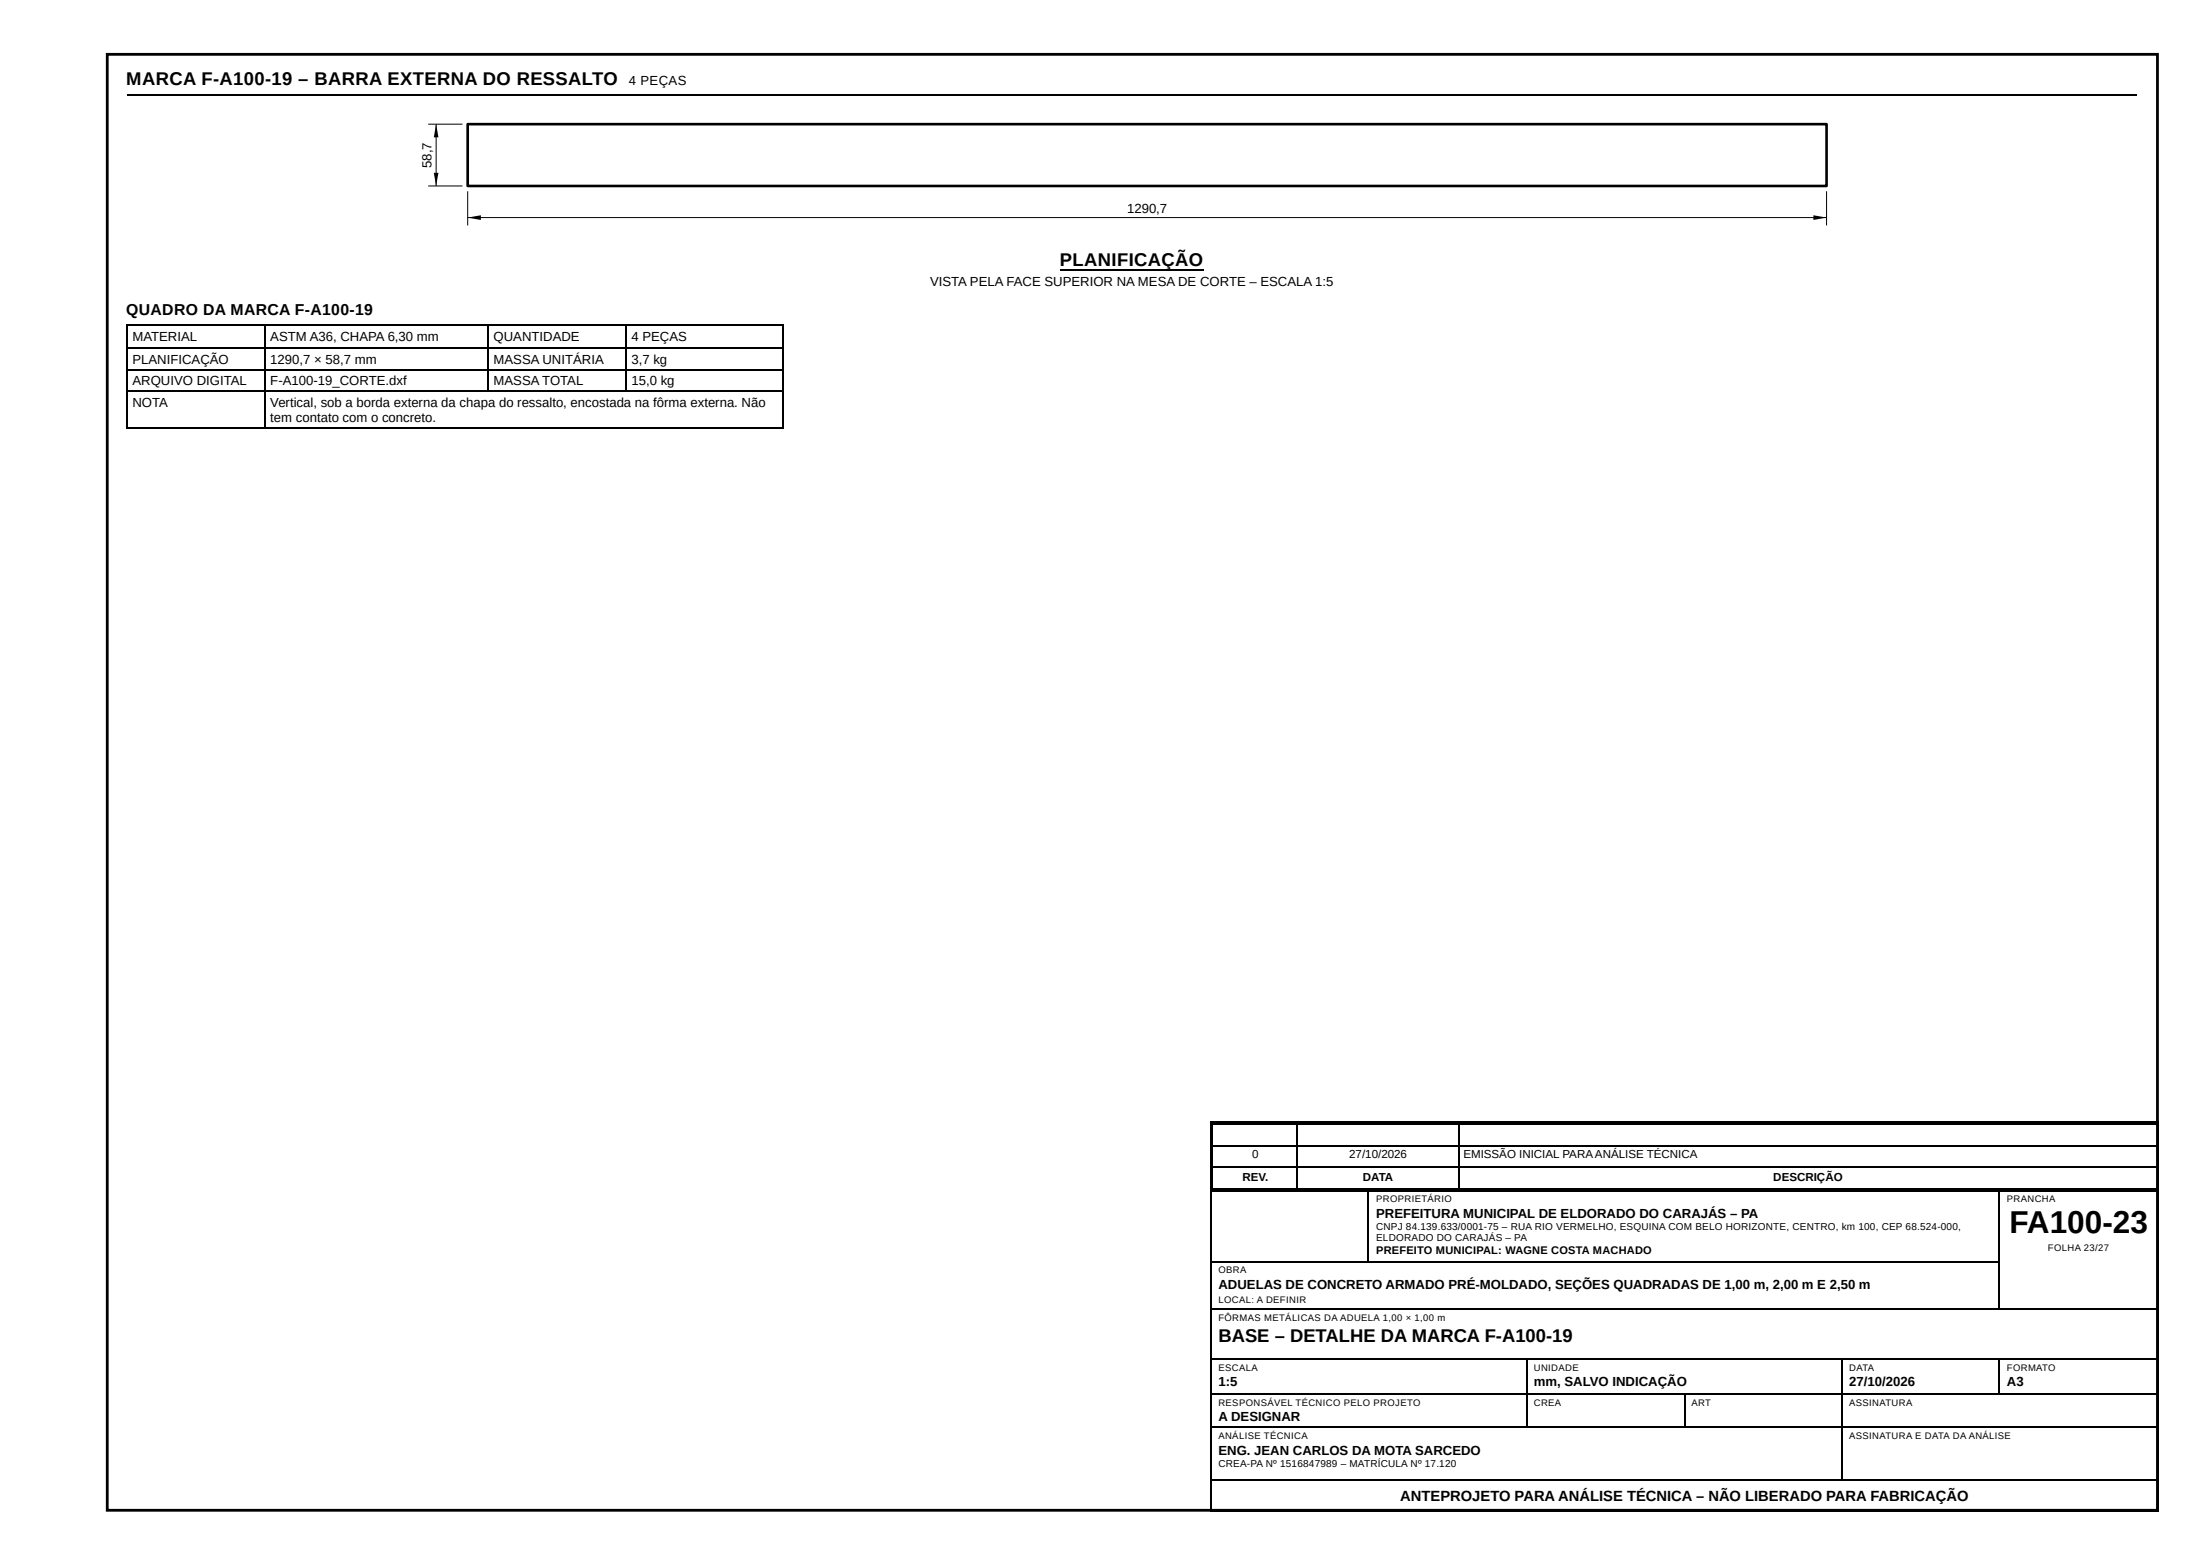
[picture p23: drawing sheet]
<svg xmlns="http://www.w3.org/2000/svg" width="420mm" height="297mm" viewBox="0 0 420 297" stroke-linecap="round" stroke-linejoin="round" font-family="sans-serif">
<defs><g id="words">
<text font-size="6" x="381.7" y="234.2">FA100-23</text>
<g font-size="3.5">
<text x="24" y="16.1">MARCA F-A100-19 – BARRA EXTERNA DO RESSALTO</text>
<text x="201.4" y="50.5">PLANIFICAÇÃO</text>
<text x="231.5" y="254.8">BASE – DETALHE DA MARCA F-A100-19</text>
</g>
<text font-size="3" x="24" y="59.8">QUADRO DA MARCA F-A100-19</text>
<text font-size="2.8" x="266" y="285">ANTEPROJETO PARA ANÁLISE TÉCNICA – NÃO LIBERADO PARA FABRICAÇÃO</text>
<g font-size="2.5">
<text x="119.4" y="16.1">4 PEÇAS</text>
<text x="176.7" y="54.2">VISTA PELA FACE SUPERIOR NA MESA DE CORTE – ESCALA 1:5</text>
<text x="25.2" y="64.8">MATERIAL</text>
<text x="51.3" y="64.8">ASTM A36, CHAPA 6,30 mm</text>
<text x="93.8" y="64.8">QUANTIDADE</text>
<text x="120" y="64.8">4 PEÇAS</text>
<text x="25.2" y="69.1">PLANIFICAÇÃO</text>
<text x="51.3" y="69.1">1290,7 × 58,7 mm</text>
<text x="93.8" y="69.1">MASSA UNITÁRIA</text>
<text x="120" y="69.1">3,7 kg</text>
<text x="25.2" y="73">ARQUIVO DIGITAL</text>
<text x="25.2" y="77.3">NOTA</text>
<text x="51.3" y="73">F-A100-19_CORTE.dxf</text>
<text x="51.3" y="77.3">Vertical, sob a borda externa da chapa do ressalto, encostada na fôrma externa. Não</text>
<text x="93.8" y="73">MASSA TOTAL</text>
<text x="120" y="73">15,0 kg</text>
<text x="51.3" y="80.2">tem contato com o concreto.</text>
<text x="261.4" y="231.2">PREFEITURA MUNICIPAL DE ELDORADO DO CARAJÁS – PA</text>
<text x="231.5" y="244.7">ADUELAS DE CONCRETO ARMADO PRÉ-MOLDADO, SEÇÕES QUADRADAS DE 1,00 m, 2,00 m E 2,50 m</text>
<text x="231.5" y="263.3">1:5</text>
<text x="291.4" y="263.3">mm, SALVO INDICAÇÃO</text>
<text x="351.3" y="263.3">27/10/2026</text>
<text x="381.2" y="263.3">A3</text>
<text x="231.5" y="269.9">A DESIGNAR</text>
<text x="231.5" y="276.2">ENG. JEAN CARLOS DA MOTA SARCEDO</text>
</g>
<g font-size="2.5" fill="#fff">
<text x="81.9" y="31.9" transform="rotate(-90 81.9 31.9)">58,,7</text>
<text x="214.1" y="40.4">1290,7</text>
</g>
<g font-size="2.2">
<text x="237.9" y="219.9">0</text>
<text x="256.3" y="219.9">27/10/2026</text>
<text x="278" y="219.9">EMISSÃO INICIAL PARAANÁLISE TÉCNICA</text>
<text x="236" y="224.4">REV.</text>
<text x="258.9" y="224.4">DATA</text>
<text x="336.9" y="224.4">DESCRIÇÃO</text>
</g>
<text font-size="2.1" x="261.4" y="238.1">PREFEITO MUNICIPAL: WAGNE COSTA MACHADO</text>
<g font-size="1.9">
<text x="261.4" y="233.6">CNPJ 84.139.633/0001-75 – RUA RIO VERMELHO, ESQUINA COM BELO HORIZONTE, CENTRO, km 100, CEP 68.524-000,</text>
<text x="261.4" y="235.7">ELDORADO DO CARAJÁS – PA</text>
<text x="231.5" y="278.6">CREA-PA Nº 1516847989 – MATRÍCULA Nº 17.120</text>
</g>
<g font-size="1.8">
<text x="261.4" y="228.3">PROPRIETÁRIO</text>
<text x="381.2" y="228.3">PRANCHA</text>
<text x="389" y="237.6">FOLHA 23/27</text>
<text x="231.5" y="241.8">OBRA</text>
<text x="231.5" y="247.4">LOCAL: A DEFINIR</text>
<text x="231.5" y="250.8">FÔRMAS METÁLICAS DA ADUELA 1,00 × 1,00 m</text>
<text x="231.5" y="260.4">ESCALA</text>
<text x="291.4" y="260.4">UNIDADE</text>
<text x="351.3" y="260.4">DATA</text>
<text x="381.2" y="260.4">FORMATO</text>
<text x="231.5" y="267">RESPONSÁVEL TÉCNICO PELO PROJETO</text>
<text x="291.4" y="267">CREA</text>
<text x="321.3" y="267">ART</text>
<text x="351.3" y="267">ASSINATURA</text>
<text x="231.5" y="273.3">ANÁLISE TÉCNICA</text>
<text x="351.3" y="273.3">ASSINATURA E DATA DA ANÁLISE</text>
</g>
</g></defs>
<g fill="none" stroke="#000" stroke-width=".26">
<path d="M24.1 18.1h381.8M201.4 51.2h27.2M24.1 61.8h124.9M24.1 66h124.9M24.1 70.2h124.9M24.1 74.2h124.9M24.2 61.6v19.9M50.4 61.6v19.9M92.7 61.6v12.7M118.9 61.6v12.7M148.8 61.6v19.9M24.1 81.4h124.9"/>
<path d="M229.9 213.1h180.2M230.1 213v74.1M230.2 213.4h179.9M230.2 217.6h179.9M230.3 213.3v12.7M246.5 213.3v12.7M277.2 213.3v12.7M410 213.3v12.7M229.9 226.1h180.2M230.2 221.6h179.9M230.2 225.8h179.9M230.2 239.6h149.7"/>
<path d="M260 226.2v13.5M379.8 226.2v22.5M410 226.2v60.9M230.2 248.6h179.9M230.2 258.1h179.9M290.1 258.2v13M349.9 258.2v23.1M379.8 258.2v6.6M230.2 264.7h179.9M230.2 271.1h179.9M320 264.8v6.4M230.2 281.1h179.9"/>
<path d="M230.2 286.9h179.9"/>
</g>
<path d="M88.8 23.6h258.2v11.7h-258.2z" fill="none" stroke="#000" stroke-width=".5"/>
<path d="M81.3 35.3h6.5M81.3 23.6h6.5M82.8 23.6v11.7M88.8 36.3v6.5M347 36.3v6.5M88.8 41.3h258.2" fill="none" stroke="#000" stroke-width=".19"/>
<path d="M82.4 32.8h.9l-.5 2.5zM82.8 23.6l.5 2.5h-.9zM88.8 41.3l2.5-.4v.9zM344.5 40.9l2.5 .4-2.5 .5z" fill="#000"/>
<path d="M20.4 10.3h389.4v276.5h-389.4z" fill="none" stroke="#000" stroke-width=".53"/>
<use href="#words"/>
</svg>
